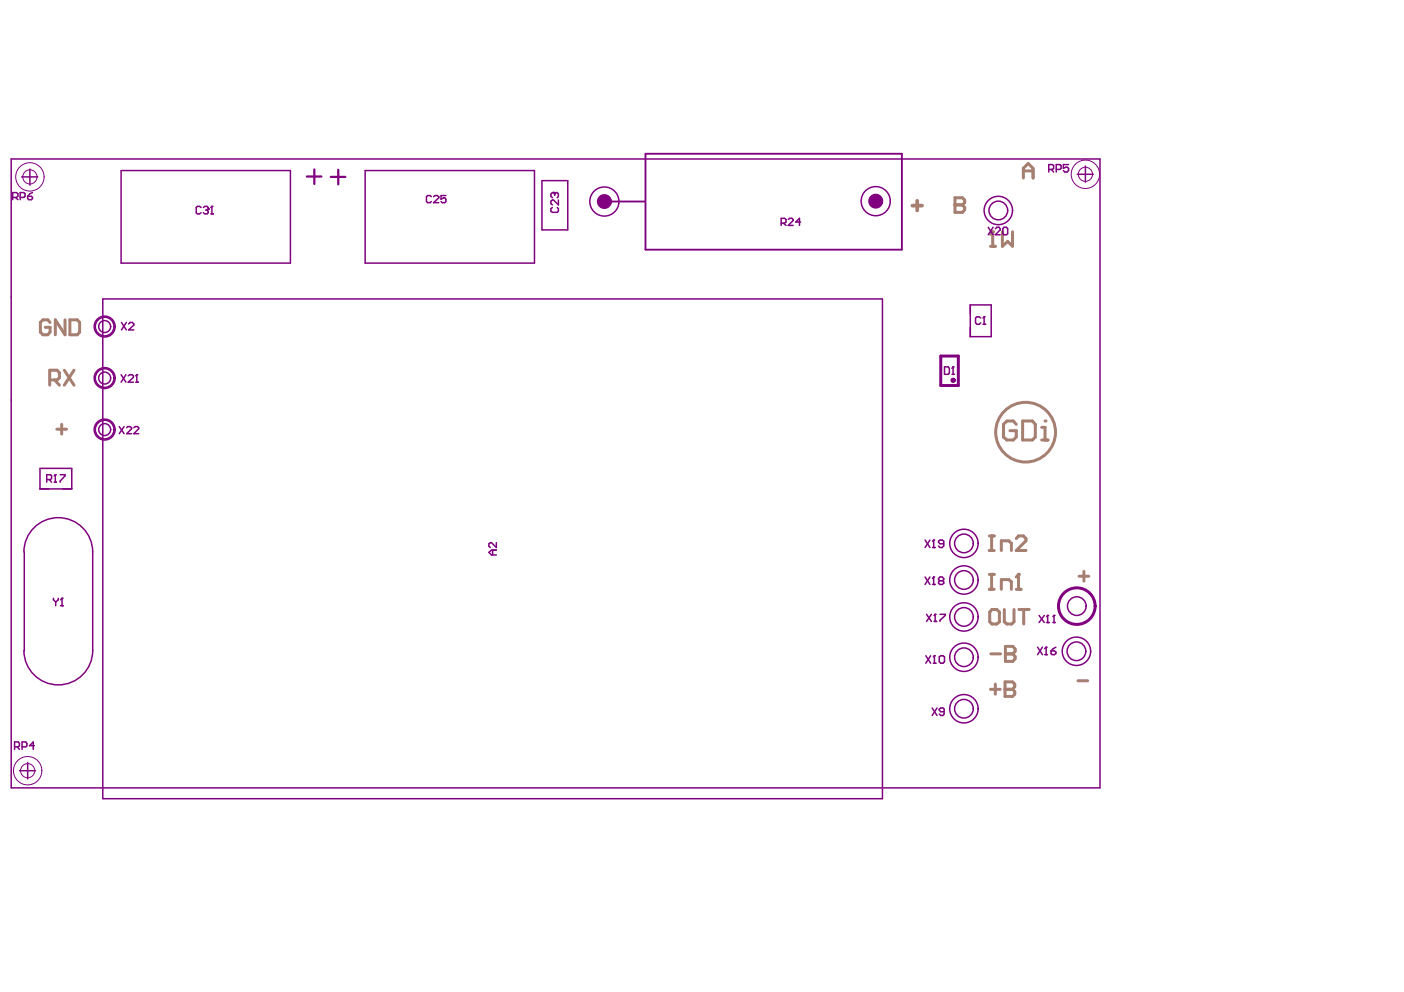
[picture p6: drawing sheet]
<svg xmlns="http://www.w3.org/2000/svg" width="297mm" height="210mm" viewBox="0 0 297 210" stroke-linecap="round" stroke-linejoin="round" font-family="sans-serif">
<path d="M202 41.9v3h1.6l.5-.5v-.5l-.5-.5h-1.6M228.1 144h2" fill="none" stroke="#a57f6f" stroke-width=".63"/>
<circle cx="202" cy="43.4" r=".32" fill="#a57f6f"/>
<path d="M202 41.9h1.6l.5 .4v.6l-.5 .5h-1.6M12 90.8h2.1M13 89.8v2M228.3 121.9h2M229.3 120.9v2.1M209.6 145.9h2M210.6 144.8v2.1M212.6 144.3v3.1h1.6l.5-.5v-.6l-.5-.4h-1.6" fill="none" stroke="#a57f6f" stroke-width=".63"/>
<circle cx="212.6" cy="145.9" r=".32" fill="#a57f6f"/>
<path d="M209.6 138.4h2.1M212.7 136.8v3.1h1.6l.5-.5v-.5l-.5-.5h-1.6M212.6 144.3h1.6l.5 .5v.5l-.5 .6h-1.6" fill="none" stroke="#a57f6f" stroke-width=".63"/>
<circle cx="212.7" cy="138.4" r=".32" fill="#a57f6f"/>
<path d="M209.6 52.1h1M210 49v3.1M212.7 136.8h1.6l.5 .5v.5l-.5 .6h-1.6" fill="none" stroke="#a57f6f" stroke-width=".63"/>
<circle cx="210" cy="49" r=".32" fill="#a57f6f"/>
<path d="M210 49l-.4 .6M212.1 49v3.1l1.1-1 1 1v-3.1M10.6 68.2l-.5-.5h-1l-.6 .5v2.1l.6 .5h1l.5-.5v-1h-1M13.8 67.7v3.1l-2.1-3.1v3.1M14.8 67.7h1.6l.4 .5v2.1l-.4 .5h-1.6zM209.3 121.5h1M209.3 124.7h1M209.8 121.5v3.2M211.8 124.7v-2.1h1.6l.6 .5v1.6M215 124.7h1M215.5 121.5v3.2" fill="none" stroke="#a57f6f" stroke-width=".63"/>
<path d="M193 43.5h2.1M194.1 42.5v2" fill="none" stroke="#a57f6f" stroke-width=".79"/>
<circle cx="215.5" cy="121.5" r=".32" fill="#a57f6f"/>
<g fill="none" stroke="#a57f6f" stroke-width=".63">
<path d="M216.5 37.7v-2.1l1-1 1.1 1v2.1M216.5 36.2h2.1M13.6 78.3l2.1 3.2M15.7 78.3l-2.1 3.2M10.5 80.4h1.6l.5-.5v-1l-.5-.6h-1.6v3.2M11.5 80.4l1.1 1.1M215 89.8l-.6-.7h-1.4l-.7 .7v2.7l.7 .6h1.4l.6-.6v-1.4h-1.3M216.4 89.1h2l.6 .7v2.7l-.6 .6h-2zM220.4 93.1h1.3M220.4 90.4h.7v2.7M209.3 113.4h1M209.3 116.5h1"/>
<path d="M209.8 113.4v3.1M211.8 116.5v-2.1h1.6l.6 .6v1.5M215 114l.5-.6h1l.6 .6v.4l-2.1 2.1h2.1M209.9 129h1l.5 .5v2.1l-.5 .4h-1l-.5-.4v-2.1zM212.5 129v2.6l.5 .4h1.1l.4-.4v-2.6M215.5 121.5l-.5 .6M215.6 129h2.1M216.6 129v3"/>
</g>
<circle cx="221.1" cy="89.1" r=".32" fill="#a57f6f"/>
<circle cx="217" cy="91.4" r="6.3" fill="none" stroke="#a57f6f" stroke-width=".63"/>
<g fill="none" stroke="#800080" stroke-width=".32">
<path d="M2.4 33.6h230.3v133.1h-230.3zM4.6 37.4h3.4M6.3 35.8v3.4M25.6 36.1h35.8v19.6h-35.8zM77.3 36.1h35.8v19.6h-35.8zM114.7 38.2h5.4v10.4h-5.4zM227.9 36.9h3.4M229.6 35.1v3.4M21.7 63.3h165v105.7h-165zM205.3 64.5h4.4v6.7h-4.4zM8.5 99.1h6.7v4.4h-6.7zM5.1 116.8v20.9"/>
<path d="M19.6 116.7v21M219.5 136.9l1 1.6M220.5 136.9l-1 1.6M221 138.5h.6M221.3 136.9v1.6M4.1 163.1h3.4M5.9 161.3v3.5"/>
</g>
<path d="M136.6 32.5h54.2v20.3h-54.2zM127.9 42.6h8.6" fill="none" stroke="#800080" stroke-width=".39"/>
<path d="M199 75.3h3.7v6.3h-3.7z" fill="none" stroke="#800080" stroke-width=".63"/>
<circle cx="221.3" cy="136.9" r=".16" fill="#800080"/>
<path d="M219.8 130.2l1.1 1.5M220.9 130.2l-1.1 1.5M221.3 136.9l-.3 .4M221.4 131.7h.6M221.6 130.2v1.5M222.4 137.7h.7l.3 .3v.3l-.3 .2h-.5l-.2-.2zM223.4 136.9l-1 .8" fill="none" stroke="#800080" stroke-width=".32"/>
<circle cx="221.6" cy="130.2" r=".16" fill="#800080"/>
<path d="M221.6 130.2l-.2 .3M222.8 131.7h.4M223 130.2v1.5" fill="none" stroke="#800080" stroke-width=".32"/>
<circle cx="223" cy="130.2" r=".16" fill="#800080"/>
<path d="M207.5 67.3l-.3-.3h-.5l-.3 .3v1l.3 .3h.5l.3-.3M208 68.6h.5M208.2 67v1.6M223 130.2l-.2 .3" fill="none" stroke="#800080" stroke-width=".32"/>
<circle cx="208.2" cy="67" r=".16" fill="#800080"/>
<path d="M25.7 68.2l1 1.6M26.7 68.2l-1 1.6M27.2 68.5l.3-.3h.5l.3 .3v.3l-1.1 1h1.1M208.2 67l-.2 .3M11.3 126.6v.3l.5 .5M11.8 127.4v.8M12.3 126.6v.3l-.5 .5M12.8 128.2h.6M13.1 126.6v1.6" fill="none" stroke="#800080" stroke-width=".32"/>
<circle cx="13.1" cy="126.6" r=".16" fill="#800080"/>
<g fill="none" stroke="#800080" stroke-width=".32">
<path d="M91.3 41.6l-.3-.2h-.5l-.3 .2v1l.3 .3h.5l.3-.3M91.7 41.6l.3-.2h.5l.3 .2v.3l-1.1 1h1.1M94.3 41.4h-1v.8l.6-.3h.2l.2 .3v.4l-.2 .3h-.6l-.2-.3M209.1 48.1l1 1.6M210.1 48.1l-1 1.6M210.6 48.4l.3-.3h.5l.2 .5-1 1.1h1M212.4 48.1h.6l.2 .3v1l-.2 .3h-.6l-.2-.3v-1zM25.6 79.3l1 1.6M26.6 79.3l-1 1.6M27.1 79.5l.3-.2h.5l.3 .2v.3l-1.1 1.1h1.1M28.9 79.3v1.6M28.7 80.9h.6"/>
<path d="M13.1 126.6l-.3 .3M197.2 149.8l1 1.6M198.2 149.8l-1 1.6M199.7 150.6h-.7l-.3-.3v-.3l.3-.2h.5l.2 .2v1.1l-.2 .3h-.5l-.3-.3"/>
</g>
<path d="M64.9 37.4h3.1M66.5 35.9v3" fill="none" stroke="#800080" stroke-width=".47"/>
<circle cx="28.9" cy="79.3" r=".16" fill="#800080"/>
<path d="M28.9 79.3l-.2 .2M9.9 101.5h.8l.2-.3v-.5l-.2-.2h-.8v1.5M10.4 101.5l.5 .5M11.5 102h.4M11.7 100.5v1.5M3.1 158h.8l.2-.2v-.5l-.2-.3h-.8v1.6M3.6 158l.5 .6M4.7 158h.8l.2-.2v-.5l-.2-.3h-.8v1.6M7.3 157.8h-1.1l.8-.8v1.6" fill="none" stroke="#800080" stroke-width=".32"/>
<circle cx="11.7" cy="100.5" r=".16" fill="#800080"/>
<path d="M199.8 77.6h.8l.3 .3v1.1l-.3 .2h-.8zM201.4 79.2h.5M201.6 77.6v1.6M11.7 100.5l-.2 .2M12.7 100.5h1.1v.2l-1.1 1.1v.2" fill="none" stroke="#800080" stroke-width=".32"/>
<circle cx="201.6" cy="77.6" r=".16" fill="#800080"/>
<path d="M116.9 43.9l-.3 .2v.6l.3 .2h1l.2-.2v-.6l-.2-.2M117.1 40.7h-.2l-.3 .4v.4l.3 .4M118.1 42.3v1.1l-1-1.1-.5 .3v.5l.3 .3M165.3 47.2h.7l.3-.2v-.6l-.3-.2h-.7v1.5M165.7 47.2l.6 .5M166.8 46.4l.3-.2h.5l.2 .2v.3l-1 1h1M169.4 47h-1l.7-.8v1.5M201.6 77.6l-.2 .3M104.2 116.4v1M105 116.4h-1l-.6 .5 .6 .5h1M105 114.8v1.1l-1-1.1-.6 .3v.5l.3 .3" fill="none" stroke="#800080" stroke-width=".32"/>
<circle cx="117.1" cy="40.7" r=".16" fill="#800080"/>
<g fill="none" stroke="#800080" stroke-width=".32">
<path d="M221.9 35.9h.8l.2-.3v-.5l-.2-.3h-.8v1.6M222.4 35.9l.5 .5M223.5 35.9h.8l.2-.3v-.5l-.2-.3h-.8v1.6M226.1 34.8h-1.1v.8l.5-.2 .6 .2v.5l-.3 .3h-.5l-.3-.3M2.7 41.8h.8l.3-.3v-.5l-.3-.3h-.8v1.5M3.2 41.8l.6 .4M4.3 41.8h.8l.2-.3v-.5l-.2-.3h-.8v1.5M5.9 41.5h.7l.3 .3v.2l-.3 .2h-.5l-.2-.2zM6.9 40.7l-.6 .3-.4 .5M117.1 40.7l.2 .4M117.3 41.1v.2M117.3 41.1l.4-.4h.2l.2 .4v.4l-.2 .4"/>
<path d="M25.2 90.3l1.1 1.5M26.3 90.3l-1.1 1.5M26.8 90.5l.2-.2h.5l.3 .2v.2l-1 1.1h1M28.3 90.5l.3-.2h.5l.2 .2v.2l-1 1.1h1M195.9 138.8l1 1.5M196.9 138.8l-1 1.5M197.7 138.8v1.5M197.5 140.3h.5"/>
</g>
<circle cx="197.7" cy="138.8" r=".16" fill="#800080"/>
<path d="M196 130l1.1 1.5M197.1 130l-1.1 1.5M197.6 131.5h.6M197.7 138.8l-.2 .2M197.8 130v1.5M198.7 139l.3-.2h.5l.3 .2v1l-.3 .3h-.5l-.3-.3z" fill="none" stroke="#800080" stroke-width=".32"/>
<circle cx="197.8" cy="130" r=".16" fill="#800080"/>
<path d="M195.7 114.3l1 1.6M196.7 114.3l-1 1.6M197.3 115.9h.5M197.5 114.3v1.6M197.8 130l-.2 .2M198.9 130h1.1v.2l-1.1 1.1v.2" fill="none" stroke="#800080" stroke-width=".32"/>
<circle cx="197.5" cy="114.3" r=".16" fill="#800080"/>
<path d="M42.5 43.9l-.3-.2h-.4l-.3 .2v1.1l.3 .2h.4l.3-.2M43 43.9l.3-.2h.5l.2 .2v.3M197.5 114.3l-.2 .2M199.7 115.1h-.8l-.3-.4v-.2l.3-.2h.4l.4 .2v1l-.4 .4h-.4l-.3-.4" fill="none" stroke="#800080" stroke-width=".32"/>
<circle cx="44" cy="44.2" r=".16" fill="#800080"/>
<path d="M43.6 44.5h.2M43.8 44.5l.2 .2v.3l-.2 .2h-.5l-.3-.2M44 44.2l-.2 .3M44.6 45.2h.6M44.8 43.7v1.5" fill="none" stroke="#800080" stroke-width=".32"/>
<circle cx="44.8" cy="43.7" r=".16" fill="#800080"/>
<path d="M44.8 43.7l-.2 .2M195.7 122.1l1 1.6M196.7 122.1l-1 1.6M197.3 123.7h.5M197.5 122.1v1.6" fill="none" stroke="#800080" stroke-width=".32"/>
<path d="M70 37.4h3.1M71.6 35.9v3.1" fill="none" stroke="#800080" stroke-width=".47"/>
<circle cx="197.5" cy="122.1" r=".16" fill="#800080"/>
<g fill="none" stroke="#800080" stroke-width=".32">
<path d="M5.1 116.8a7.3 7.3 0 0 1 7.2-7.3 7.3 7.3 0 0 1 7.3 7.3M5.1 137.6a7.3 7.3 0 0 0 7.2 7.3 7.3 7.3 0 0 0 7.3-7.3M197.5 122.1l-.2 .3M198.9 122.9l-.3-.3v-.2l.3-.3h.4l.4 .3v.2l-.4 .3M198.9 122.9l-.3 .2v.3l.3 .3h.4l.4-.3v-.3l-.4-.2M198.9 122.9h.4"/>
<circle cx="127.9" cy="42.6" r="3.1"/>
<circle cx="185.3" cy="42.6" r="3.1"/>
<circle cx="211.2" cy="44.5" r="1.98"/>
<circle cx="211.2" cy="44.5" r="3"/>
<circle cx="22.1" cy="69.1" r="1.26"/>
<circle cx="22.1" cy="80" r="1.26"/>
<circle cx="22.1" cy="69.1" r="1.98"/>
<circle cx="22.1" cy="80" r="1.98"/>
<circle cx="22.1" cy="69.1" r="2.21"/>
<circle cx="22.1" cy="80" r="2.21"/>
<circle cx="22.1" cy="90.9" r="1.26"/>
<circle cx="22.1" cy="90.9" r="1.98"/>
<circle cx="22.1" cy="90.9" r="2.21"/>
<circle cx="203.9" cy="115" r="1.98"/>
<circle cx="203.9" cy="115" r="3"/>
<circle cx="203.9" cy="130.5" r="1.98"/>
<circle cx="203.9" cy="139.1" r="1.98"/>
<circle cx="203.9" cy="122.7" r="1.98"/>
<circle cx="203.9" cy="139.1" r="3"/>
<circle cx="203.9" cy="122.7" r="3"/>
<circle cx="203.9" cy="130.5" r="3"/>
<circle cx="227.7" cy="137.8" r="1.98"/>
<circle cx="227.7" cy="137.8" r="3"/>
<circle cx="227.8" cy="128.3" r="1.98"/>
<circle cx="203.9" cy="150" r="1.98"/>
<circle cx="203.9" cy="150" r="3"/>
</g>
<g fill="none" stroke="#800080" stroke-width=".21">
<circle cx="6.3" cy="37.4" r="1.5"/>
<circle cx="6.3" cy="37.4" r="3"/>
<circle cx="229.6" cy="36.9" r="1.5"/>
<circle cx="229.6" cy="36.9" r="3"/>
<circle cx="5.9" cy="163.1" r="1.5"/>
<circle cx="5.9" cy="163.1" r="3"/>
</g>
<circle cx="201.6" cy="80.5" r=".16" fill="none" stroke="#800080" stroke-width=".79"/>
<g fill="none" stroke="#800080" stroke-width="1.6">
<circle cx="127.9" cy="42.6" r=".79"/>
<circle cx="185.3" cy="42.6" r=".79"/>
</g>
<circle cx="227.8" cy="128.3" r="3.9" fill="none" stroke="#800080" stroke-width=".63"/>
</svg>
